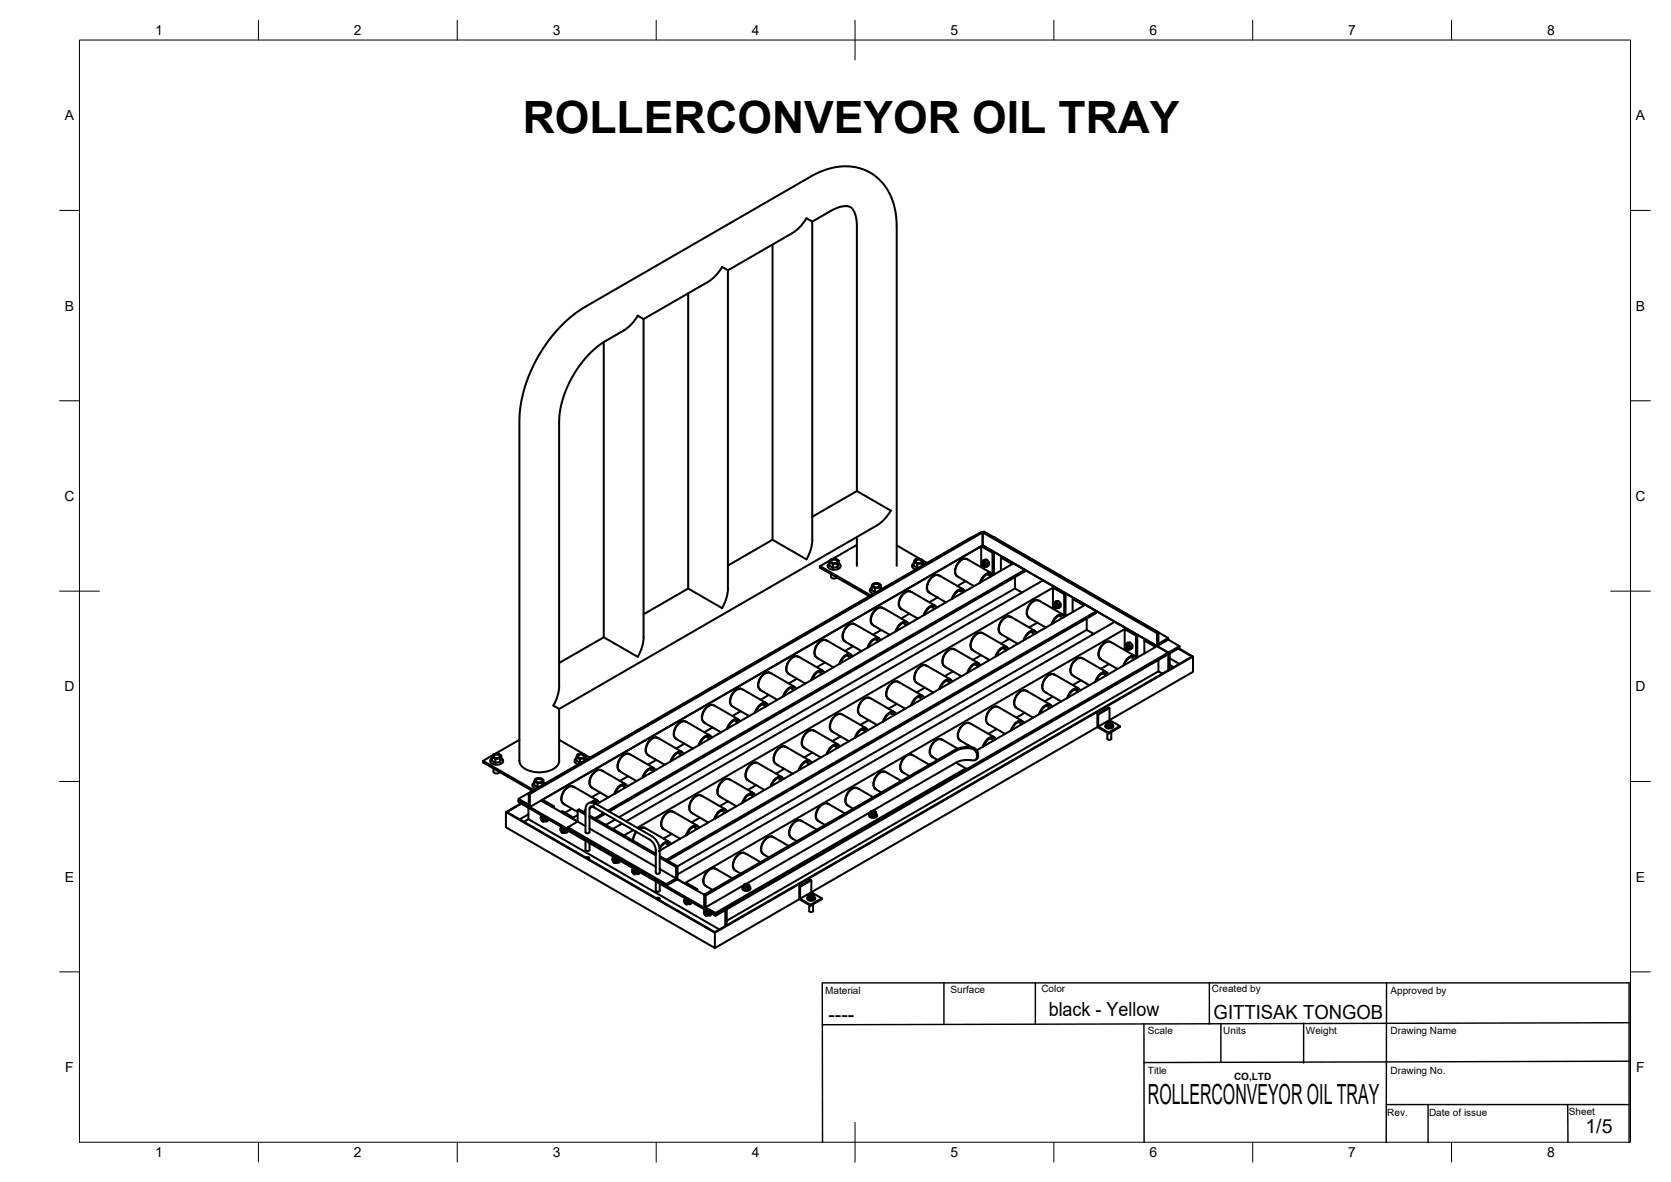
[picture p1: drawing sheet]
<svg xmlns="http://www.w3.org/2000/svg" width="420mm" height="297mm" viewBox="0 0 420 297" stroke-linecap="round" stroke-linejoin="round" font-family="sans-serif">
<defs><g id="words">
<text font-size="11.2" x="131.4" y="33.5">ROLLERCONVEYOR OIL TRAY</text>
<text font-size="7" x="288.6" y="277.5">ROLLERCONVEYOR OIL TRAY</text>
<g font-size="4.9">
<text x="208.3" y="256.6">----</text>
<text x="263.7" y="255.3">black - Yellow</text>
<text x="305.2" y="256.1">GITTISAK TONGOB</text>
<text x="398.7" y="284.6">1/5</text>
</g>
<g font-size="3.5">
<text x="39" y="8.8">1</text>
<text x="89" y="8.8">2</text>
<text x="139" y="8.8">3</text>
<text x="189" y="8.8">4</text>
<text x="239" y="8.8">5</text>
<text x="289" y="8.8">6</text>
<text x="339" y="8.8">7</text>
<text x="389" y="8.8">8</text>
<text x="16.3" y="30.2">A</text>
<text x="411.3" y="30.2">A</text>
<text x="16.3" y="78">B</text>
<text x="411.3" y="78">B</text>
<text x="16.2" y="125.9">C</text>
<text x="411.2" y="125.9">C</text>
<text x="16.2" y="173.7">D</text>
<text x="411.2" y="173.7">D</text>
<text x="16.3" y="221.6">E</text>
<text x="411.3" y="221.6">E</text>
<text x="16.4" y="269.4">F</text>
<text x="411.4" y="269.4">F</text>
<text x="39" y="290.8">1</text>
<text x="89" y="290.8">2</text>
<text x="139" y="290.8">3</text>
<text x="189" y="290.8">4</text>
<text x="239" y="290.8">5</text>
<text x="289" y="290.8">6</text>
<text x="339" y="290.8">7</text>
<text x="389" y="290.8">8</text>
</g>
<g font-size="2.5">
<text x="207.5" y="249.7">Material</text>
<text x="239" y="249.5">Surface</text>
<text x="261.9" y="249.3">Color</text>
<text x="304.7" y="249.3">Created by</text>
<text x="349.6" y="249.8">Approved by</text>
<text x="288.6" y="259.8">Scale</text>
<text x="307.6" y="259.8">Units</text>
<text x="328.4" y="259.8">Weight</text>
<text x="349.6" y="259.8">Drawing Name</text>
<text x="288.6" y="269.8">Title</text>
<text x="349.6" y="269.8">Drawing No.</text>
<text x="310.3" y="271.3">CO,LTD</text>
<text x="348.8" y="280.6">Rev.</text>
<text x="359.3" y="280.4">Date of issue</text>
<text x="394.5" y="280.2">Sheet</text>
</g>
</g></defs>
<!-- layer: Visible -->
<g fill="none" stroke="#000" stroke-width=".51">
<path d="M202.8 54.8l1.4 .9M202.8 54.8l-1.4 1.9-1.6 1.5-16.8 9.7M204.2 55.7v80.6l-.4 2.1-1 2.2-8.6-5M204.2 55.7l5.5-3.1 1.5-.6 1.4-.2 1 .2 .7 .5 .8 1.4 .3 1.6 .1 67.9M173 73.7v74.2M181.6 67.1l1.4 .8M181.6 67.1l-1.4 1.9-1.6 1.5-16.8 9.7M183 67.9v80M194.2 61.5v74.1M151.8 86v74.2l-11.2 6.4M161.8 80.2v80M161.8 80.2l-1.4-.9-.9 1.3-1.6 1.7-6.7 4.1-1.8 1.3-1.8 1.9-2.4 3.1-1.8 3-1.4 3-1 3.4-.4 3.8v66.5l-.3 2.1-1.2 2.8 1.5 .9"/>
<path d="M194.2 135.6l-11.2 6.5M215.5 123.4l8.5 4.9-1.4 1.9-1.6 1.5-80.4 46.5M215.5 134.9v7.3M215.5 136.9l-6.2 3.6M215.5 123.4l-11.3 6.5M225.5 137.1l5.9 3.4M244.3 135.1l-113.9 65.7v.4M246.7 137.3l-110.3 63.7 2.8 1.6v.4M247.1 137.1v-3.3l-113.9 65.7-.3-.1M247.1 137.1l46.7 26.9v4.4M247.1 137.1l-113.9 65.7-2.8-1.6M247.1 133.8l43.8 25.3v3.3l-43.8-25.3z"/>
<path d="M247.1 137.1l2.8 1.6M249.6 138.9l.3-.2v5.7M249.9 135l43.9 25.3v.4l-2.9 1.7M173 147.9l-11.2 6.5M173 147.9l8.6 4.9M183 147.9l-.2 2-1.2 2.9M206.2 142.3v.4l12.4 7.1M206.2 142.3l12.7 7.3M208.6 141.5l-.5 .6 .2 .5 .7 .5 .7 .1 .8-.1 .8-.5v-.6l-.4-.5M208.8 140.8l-2.6 1.5M208.8 140.8l1-.4a.75 .75 0 0 1 .9 .9l-.9 .3a.75 .75 0 0 1-1-.8zM208.9 141.1a1 1 0 0 1 1.7 0"/>
<path d="M208.9 144.3l.1 .6 .3 .4 .6 .1 .6-.3M209 140.9l.4-.3h.7l.5 .4a.97 .97 0 0 1-1.7 0zM209.4 141.8l1.2-.2v.9M210.6 141.6l.3-.7-.1 1.1a.68 .68 0 0 1-.9 .6l-.5 .1-.8-.5v-.9l.8 .5v.9M210.9 140.9l-.7-.4-.7-.1-.6 .2-.3 .7M214.8 156.8l6.2 3.6M219.2 147.6l-.2 .2a.85 .85 0 0 0-.2 .9 .85 .85 0 0 0 .8 .5M219.4 156.9l4.3 2.6M219.4 157h.1M219.4 146.9l1-.4a.75 .75 0 0 1 .9 .9l-.9 .4a.75 .75 0 0 1-1-.9zM219.5 147.2a1 1 0 0 1 1.7 0M219.6 147l.4-.3h.7l.5 .4a.97 .97 0 0 1-1.7 0z"/>
<path d="M220 147.9l1.2-.1v.5M220.5 148.7l-.5 .1-.8-.5v-.9l.8 .5v.9M221.2 147.8l.3-.7-.1 1.1M221.5 147.1l-.8-.5h-.6l-.6 .2-.3 .6M221.5 147.6l.3 .4M221.6 158.3l-2.1 1.2M221.8 152.7h.1M221.8 152.7a2.16 2.16 0 0 0-2.4 1.4 2.16 2.16 0 0 0 0 2.8M225.5 142.2v-85.6l-.3-3.2-.6-2.6-1.2-2.7-1.4-2-1.5-1.6-2.3-1.5-2.8-.9-2.5-.3-2.6 .2-2.4 .6-3.4 1.4-57.9 33.4-3.2 2.3-3.4 3.4-2.6 3.3-2.5 4-1.4 2.8-1.5 4.1-.9 3.4-.5 3.6v86.9a3.4 3.4 0 0 0 3.1 2.7 6.7 6.7 0 0 0 6.5-1.6l.4-1.1v-13M226.4 152.9l4.4 2.6M227 156.5l.9 .6M227.9 156.5l-.6-.1-.9 .6-1 1.6"/>
<path d="M228 156.3l.1 .1M228 156.3a2.66 2.66 0 0 0-2.8 2.4M228.1 156.3l-5.8-3.4a1.7 1.7 0 0 0-2.5 .8l-.6 1a2.09 2.09 0 0 0 .2 2.2M228.5 156.8a1.16 1.16 0 0 0-1.9-.1l-.9 1.1-.4 .8M228.7 154.2l-2.1 1.2M228.9 148.6l6.3 3.7M228.9 148.6a2.95 2.95 0 0 0-2.9 3.1l.4 1.2M228.9 148.6v.1M228.9 148.6a2.16 2.16 0 0 0-2.4 1.4 2.24 2.24 0 0 0-.1 2.9M229.8 141.5l-.2 .2a.84 .84 0 0 0-.2 .9 .84 .84 0 0 0 .9 .5M230 140.8l1-.4a.75 .75 0 0 1 .9 .9l-.9 .3a.75 .75 0 0 1-1-.8zM230.1 141.1a1 1 0 0 1 1.7 0"/>
<path d="M230.2 140.9l.4-.3h.7l.5 .4a.97 .97 0 0 1-1.7 0zM230.6 141.8l1.2-.2v.6M231.1 142.6l-.5 .1-.8-.5v-.9l.8 .5v.9M231.8 141.6l.3-.7-.1 1.2M232 140.9l1.1 .6M232.1 140.9l-.7-.4-.7-.1-.6 .2-.3 .7M232.1 141.5l.4 .3M233.5 148.8l4.3 2.6M233.5 148.8a2.95 2.95 0 0 1 1.3-4 1.59 1.59 0 0 1 1.6 0l5.8 3.3a2.66 2.66 0 0 0-2.9 2.4M233.5 148.8h.1M234.1 152.4l.8 .6M234.9 152.4h-.6l-.9 .5-.9 1.6"/>
<path d="M235.2 152.3a1.8 1.8 0 0 0-2.3 1l-.6 1.3M235.6 152.7a1.16 1.16 0 0 0-2-.1l-.8 1.1-.4 .8M235.7 150.1l-2 1.2M236 144.6h.1M236 144.6a2.16 2.16 0 0 0-2.5 1.4 2.16 2.16 0 0 0 0 2.8M240.6 144.7l4.3 2.6M240.6 144.7h.1M241.2 148.4l.8 .6M242 148.3h-.5l-.8 .4-.6 .7-.6 1M242.2 148.2h.1M242.6 148.6a1.16 1.16 0 0 0-1.9-.1l-.9 1.1-.4 .8M242.8 146.1l-2.1 1.2"/>
<path d="M243 140.5l6.3 3.6M243 140.5a2.95 2.95 0 0 0-2.8 3l.4 1.2M243 140.5h.1M243 140.5a2.16 2.16 0 0 0-2.4 1.4 2.16 2.16 0 0 0 0 2.8M246.7 142.5v-5.2l2.9 1.6v5.4M246.9 159.1l6.3 3.6a1.8 1.8 0 0 0-2.3 1l-.6 1.3M246.9 141.5l.5 .2 .1 .6-.5-.2zM246.9 159a2.95 2.95 0 0 0-2.8 3.1l.4 1.2M246.9 159.1h.1M246.9 159a2.16 2.16 0 0 0-2.4 1.5 2.16 2.16 0 0 0 0 2.8M247 141.8l.2 .1v.3l-.2-.2zM247.3 141.3h.3l.2 .3v.5"/>
<path d="M247.3 141.3l-.4 .2M247.6 140.9l.6 .7M247.8 142.1l-.4 .2M248.1 140.6l-.5 .3-.6 .1M248.2 144.3l.9 .6M248.6 141.3l-.6-.7-1 .4v.4l.1-.4a.89 .89 0 0 1 .8 .5 .89 .89 0 0 1 0 .9l-.4-.1 .6 .1 .5-.3v-.8l-.4 .3v.8M249.1 144.3l-.6-.1-.7 .4-.8 .9-.4 .8M249.3 144.1a1.8 1.8 0 0 0-2.3 1l-.6 1.3M249.7 144.5a1.16 1.16 0 0 0-1.9 0l-.9 1-.4 .9M251.5 159.2l4.4 2.6M251.5 159.2h.1M251.7 140.1l.3-.2 5.7 3.3"/>
<path d="M251.7 143.4v-3.3l2.8 1.7-104.5 60.3M254 155a1.65 1.65 0 0 0-2.1 .8 2.59 2.59 0 0 0-.3 3.4 2.92 2.92 0 0 1 1.2-4 1.59 1.59 0 0 1 1.7 0l5.8 3.4M255.2 147.9l1.8 1M255.2 145v2.9l-99.6 57.5M257.7 143.2l-104.9 60.5M257.7 143.2v.4l-104.5 60.3M258.6 155.1l4.4 2.6M258.6 155.1h.1M259.2 158.8l.9 .6M260.1 158.8l-.8-.1-.6 .4-.7 .7-.4 1M260.3 158.6a1.8 1.8 0 0 0-2.3 1l-.6 1.3M260.7 159a1.16 1.16 0 0 0-2 0l-.8 1-.4 .9"/>
<path d="M260.8 156.5l-2 1.2M261 150.9l6.3 3.6M261 150.9a2.95 2.95 0 0 0-2.8 3.1l.4 1.1M261.1 150.9h.1M261.1 150.9a2.16 2.16 0 0 0-2.5 1.4 2.16 2.16 0 0 0 0 2.8M264.8 153v-5.3l2.8 1.6v5.4M264.8 147.7l-104.6 60.3M264.9 151.9l.5 .2 .1 .6-.4-.1zM265 152.2l.2 .1v.3l-.2-.2zM265.3 151.7h.4l.2 .3-.1 .5M265.3 151.7l-.3 .2M265.5 152.7l.7 .1 .5-.3v-.7l-.5 .2v.8"/>
<path d="M265.6 151.3l.6 .7M265.8 152.5l-.3 .2M266.1 151.1l-.5 .2-.5 .1M266.3 154.7l.8 .6M266.7 151.8l-.6-.8-1 .4-.1 .5 .2-.5a.89 .89 0 0 1 .8 .5 .89 .89 0 0 1 0 .9l-.5-.1M267.1 154.7l-.5-.1-.8 .4-.6 .7-.6 1M267.3 154.5a2.66 2.66 0 0 0-2.9 2.4M267.6 149.3l.3-.2v5.7M267.7 154.9a1.16 1.16 0 0 0-1.9 0l-.9 1-.4 .9M267.9 149.1l-5.6-3.3-104.9 60.6M269.7 150.5l.4-.2 5.6 3.3M269.7 153.8v-3.3l2.8 1.7-106.6 61.5"/>
<path d="M273.2 155.4v2.9M275 159.3l-1.8-1-103.2 59.6M282.8 158.1l-110.3 63.7 2.8 1.6v.4M285.6 159.7l.4-.2v5.7M286 159.5l-5.7-3.2-110 63.4M291.3 158.9l-.4 .2M161.8 160.1l-.3 2.1-1.1 2.9-8.6-4.9M179.4 177.2a2.16 2.16 0 0 0-2.4 1.4 2.16 2.16 0 0 0-.1 2.9M184 177.4l4.4 2.5M184 177.4h.1M186.2 178.7l-2 1.2M186.4 173.1a2.95 2.95 0 0 0-2.8 3.1l.4 1.1"/>
<path d="M186.4 173.1l6.3 3.6M186.5 173.1v.1M186.5 173.1a2.16 2.16 0 0 0-2.5 1.5 2.16 2.16 0 0 0 0 2.8M191.1 173.3l4.3 2.6M191.1 173.3h.1M191.7 177l.8 .6M192.5 176.9h-.6l-.6 .3-.7 .6-.5 1.2M192.8 176.8a1.8 1.8 0 0 0-2.3 1l-.7 1.3M193.1 177.2a1.16 1.16 0 0 0-1.9-.1l-.9 1.1-.3 .8M193.3 174.7l-2.1 1.1M193.5 169.1h.1M193.5 169.1a2.16 2.16 0 0 0-2.4 1.4 2.16 2.16 0 0 0 0 2.8"/>
<path d="M198.1 169.2l4.4 2.6M198.2 169.2h.1M198.7 172.9l.9 .6M199.6 172.9l-.7-.1-.7 .4-.7 .8-.4 .9M199.8 172.7l-5.8-3.4a1.68 1.68 0 0 0-2.5 .7l-.6 1.1a2.09 2.09 0 0 0 .2 2.2M199.8 172.7a1.8 1.8 0 0 0-2.3 1l-.6 1.3M200.2 173.1a1.16 1.16 0 0 0-1.9 0l-.9 1-.4 .9M200.4 170.6l-2.1 1.2M200.6 165a2.95 2.95 0 0 0-2.9 3l.4 1.2M200.6 165l6.3 3.6a1.8 1.8 0 0 0-2.3 1l-.6 1.3M200.6 165h.1M200.6 165a2.16 2.16 0 0 0-2.4 1.4 2.16 2.16 0 0 0 0 2.8"/>
<path d="M205.2 165.1l4.4 2.6M205.2 165.1h.1M205.8 168.8l.9 .6M206.7 168.8l-.7-.1-.7 .4-.7 .8-.4 .9M207.3 169a1.16 1.16 0 0 0-2 0l-.8 1-.4 .9M207.5 166.5l-2.1 1.2M207.7 160.9h.1M207.7 160.9a2.16 2.16 0 0 0-2.4 1.4 2.16 2.16 0 0 0-.1 2.8M211.6 179.5h.1M211.6 179.5a2.16 2.16 0 0 0-2.5 1.4 2.16 2.16 0 0 0 0 2.8M212.3 161a2.95 2.95 0 0 1 1.2-4l.9-.3 .4 .1a2.16 2.16 0 0 0-2.5 1.4 2.16 2.16 0 0 0 0 2.8l4.3 2.6M212.9 164.7l.8 .6"/>
<path d="M213.7 164.7l-.7-.1-.7 .5-.6 .7-.4 .9M213.9 164.5l-5.7-3.4a1.65 1.65 0 0 0-2.5 .7l-.6 1.1a2.09 2.09 0 0 0 .1 2.2M214 164.5a1.8 1.8 0 0 0-2.3 1l-.7 1.3M214.3 164.9a1.16 1.16 0 0 0-1.9 0l-.9 1-.3 .9M214.5 162.4l-2.1 1.2M216.2 179.6l4.3 2.6M216.2 179.6h.1M218.6 175.4a2.95 2.95 0 0 0-2.8 3l.4 1.2M218.6 175.4l6.3 3.6M218.6 175.4h.1M218.6 175.4a2.16 2.16 0 0 0-2.4 1.4 2.16 2.16 0 0 0 0 2.8M220 160.6l.8 .6"/>
<path d="M220.8 160.6h-.8l-.6 .4-.6 .7-.5 1M221 160.4a2.66 2.66 0 0 0-2.9 2.4M221.4 160.9a1.16 1.16 0 0 0-1.9-.1l-.9 1-.4 .9M223.2 175.5l4.4 2.6M223.3 175.5v.1M223.8 179.2l.9 .6M224.7 179.2l-.6-.1-.8 .5-.6 .7-.5 .9M224.9 179a1.8 1.8 0 0 0-2.3 1l-.6 1.3M225.3 179.4a1.16 1.16 0 0 0-1.9 0l-.9 1-.4 .9M225.5 176.9l-2.1 1.2M225.7 171.3h.1M225.7 171.3a2.16 2.16 0 0 0-2.4 1.4 2.16 2.16 0 0 0 0 2.8 2.94 2.94 0 0 1 1.2-4 1.63 1.63 0 0 1 1.7 0l5.8 3.4"/>
<path d="M230.3 171.4l4.4 2.6M230.3 171.5h.1M230.9 175.1l.9 .6M231.8 175.1h-.7l-.6 .3-.7 .8-.5 .9M232 174.9a1.8 1.8 0 0 0-2.3 1.1l-.6 1.3M232.4 175.4a1.16 1.16 0 0 0-1.9-.1l-.9 1-.4 .9M232.6 172.8l-2.1 1.2M232.7 167.2l6.4 3.6a1.8 1.8 0 0 0-2.3 1.1l-.6 1.3M232.8 167.2a2.95 2.95 0 0 0-2.9 3.1l.4 1.1M232.8 167.2h.1M232.8 167.2a2.16 2.16 0 0 0-2.4 1.4 2.16 2.16 0 0 0 0 2.8M237.4 167.4l4.3 2.6"/>
<path d="M237.4 167.4h.1M238 171l.8 .6M238.8 171l-.6-.1-.7 .4-.7 .8-.4 .9M239.5 171.3a1.16 1.16 0 0 0-2-.1l-.9 1.1-.3 .8M239.6 168.7l-2 1.2M239.9 163.2a1.65 1.65 0 0 0-2.1 .8 2.59 2.59 0 0 0-.4 3.4 2.94 2.94 0 0 1 1.3-4.1 1.63 1.63 0 0 1 1.6 .1l5.8 3.4M244.5 163.3l4.3 2.6M244.5 163.3h.1M245.1 166.9l.8 .6M245.9 166.9h-.6l-.7 .4-.7 .7-.5 1M246.1 166.7v.1M246.1 166.7a2.66 2.66 0 0 0-2.9 2.4"/>
<path d="M246.5 167.2a1.16 1.16 0 0 0-1.9-.1l-.9 1.1-.4 .8M246.7 164.6l-2.1 1.2M250.8 177.6l6.3 3.7a1.8 1.8 0 0 0-2.3 1l-.6 1.3M250.8 177.6a2.95 2.95 0 0 0-2.8 3.1l.4 1.1M250.8 177.6h.1M250.8 177.6a2.16 2.16 0 0 0-2.4 1.4 2.16 2.16 0 0 0 0 2.9M252.1 162.9l.9 .6M253 162.8h-.6l-.8 .4-.6 .7-.5 1M253.6 163.1a1.16 1.16 0 0 0-1.9-.1l-.9 1.1-.4 .8M253.8 160.6l-2.1 1.2M257.7 179.1l-2.1 1.2M257.9 173.6h.1"/>
<path d="M257.9 173.5a2.16 2.16 0 0 0-2.4 1.5 2.2 2.2 0 0 0 0 2.8M262.5 173.7l4.3 2.6M262.5 173.7h.1M263.1 177.4l.8 .6M263.9 177.3h-.6l-.7 .3-.7 .9-.4 .9M264.2 177.2l-5.8-3.4a1.65 1.65 0 0 0-2.5 .7 2.43 2.43 0 0 0-.3 3.5l4.2 2.3M264.2 177.2a1.8 1.8 0 0 0-2.3 1l-.6 1.3M264.6 177.6a1.16 1.16 0 0 0-2-.1l-.8 1.1-.4 .8M264.7 175.1l-2 1.1M264.9 169.4l6.4 3.7a1.8 1.8 0 0 0-2.4 1l-.6 1.3M264.9 169.4a2.95 2.95 0 0 0-2.8 3.1l.4 1.2M265 169.5h.1"/>
<path d="M265 169.5a2.16 2.16 0 0 0-2.5 1.4 2.16 2.16 0 0 0 0 2.8M270.2 173.3l.8 .6M271 173.3l-.6-.1-.7 .4-.7 .7-.5 1M271.6 173.5a1.16 1.16 0 0 0-1.9 0l-.9 1-.4 .9M271.8 171l-2.1 1.2M272 165.4h.1M272 165.4a2.16 2.16 0 0 0-2.4 1.4 2.2 2.2 0 0 0 0 2.8M275.9 179.4v3.3l2.9 1.6 2.8-1.6v-.2l-2.8 1.6-2.7-1.5M275.9 179.4l2.9-1.6 .2 .1-2.9 1.7zM276.1 179.6v3l2.9-1.6 2.6 1.5M276.6 165.5l4.4 2.6M276.6 165.6h.1"/>
<path d="M277.2 169.2l.9 .6M278.1 169.2l-.6-.1-.8 .4-.6 .8-.5 .9M278.3 169l-5.8-3.4a1.7 1.7 0 0 0-2.5 .7 2.37 2.37 0 0 0-.2 3.5l4.1 2.4M278.3 169a1.8 1.8 0 0 0-2.3 1l-.6 1.4M278.7 169.4a1.16 1.16 0 0 0-1.9 0l-.9 1-.4 .9M278.9 166.9l-2.1 1.2M279.1 161.3l6.3 3.6a1.8 1.8 0 0 0-2.3 1.1l-.6 1.3M279.1 161.3a2.95 2.95 0 0 0-2.9 3.1l.4 1.1M279.1 161.3h.1M279.1 161.3a2.16 2.16 0 0 0-2.4 1.4 2.16 2.16 0 0 0 0 2.8M282.8 163.4v-5.3l2.8 1.6v5.4M282.9 162.3l.5 .2 .1 .6-.4-.1z"/>
<path d="M283 162.6l.3 .1v.3l-.3-.2zM283.3 162.1l.4 .1 .2 .3-.1 .5M283.4 162.1l-.4 .2M283.5 163.1l.5 .1 .7-.3v-.7l-.5 .2v.8M283.7 161.7l.5 .7M283.9 162.9l-.4 .3M284.1 161.4l-1 .4M284.3 165.1l.9 .6M284.7 162.2l-.6-.8-1 .4v.5l.1-.5a.89 .89 0 0 1 .8 .5 .89 .89 0 0 1 0 .9l-.4-.1M285.2 165.1l-.7-.1-.7 .5-.6 .6-.5 1M285.8 165.3a1.16 1.16 0 0 0-2 0l-.8 1-.4 .9M287.7 161l.4-.3 5.7 3.3"/>
<path d="M287.7 164.2v-3.2l2.9 1.6-45 25.9M291.3 165.8v2.9M292.3 169.3l-1-.6-108.6 62.7M293.8 160.3l-2.5 1.5v-2.9l-43.9-25.3-.3 .2-.3-.1-113.9 65.7v2.8l-2.5-1.4M293.8 160.7l2.8 1.7-2.8 1.6M294.1 167.1l1 .5M294.1 165.4l2.4 1.4M296.2 163l3.5 2-120 69.2-52.2-30.1 3.6-2.1M296.4 162.9l3.6 2.1-120.3 69.4-52.5-30.3 3.8-2.2M296.6 162.4v.4l-2.5 1.4v4M300 165v3.8l-21 12.2v-3.1M121.5 191.2v.4l12.4 7.2"/>
<path d="M121.5 191.2l12.7 7.4M123.7 190.5l-.4 .5v.4l.4 .5 1 .3 1-.1 .7-.5 .1-.6-.5-.5M123.9 189.8l-2.4 1.4M123.9 189.8l1-.4a.75 .75 0 0 1 .9 .8l-.9 .4a.75 .75 0 0 1-1-.8zM124.1 190a1 1 0 0 1 1.6 0M124.1 193.1v.8a.96 .96 0 0 0 1.6 .1M124.1 189.8l.5-.2h.6l.5 .4a.97 .97 0 0 1-1.6 0zM124.6 190.8l1.1-.2v.9M125.7 190.6l.3-.7v1.1a.72 .72 0 0 1-1.1 .6l-.3 .1-.9-.5v-.9l.9 .5v.9M126 189.9l-.6-.4-.7-.1-.7 .2-.3 .7M130.6 185.9l-6.2 3.6M133.2 199.5v3.3"/>
<path d="M134.3 196.6l-.2 .2a.84 .84 0 0 0-.1 .9 .84 .84 0 0 0 .8 .5M134.5 195.9l1-.4a.75 .75 0 0 1 .9 .9l-.9 .4a.75 .75 0 0 1-1-.9zM134.7 196.2a1 1 0 0 1 1.6 0M134.7 196l.5-.3h.6l.5 .4a.97 .97 0 0 1-1.6 0zM135.2 196.9l1.1-.2v.6M135.7 197.7a1.05 1.05 0 0 1-1.2-.3l-.2-.1v-.9l.9 .5v.9M136.3 196.7l.4-.6-.2 1.1M136.7 196.1l-.8-.5h-.7l-.6 .1-.3 .7M136.7 196.6l.3 .3M140.6 185.9l7.7 4.5M144 197.6l6.3 3.7-.7-.2-1 .5M144 197.6a2.95 2.95 0 0 0-2.8 3.1l.4 1.1"/>
<path d="M144 197.6l.1 .1M144 197.6a2.16 2.16 0 0 0-2.4 1.4 2.16 2.16 0 0 0 0 2.9M144.9 190.5l-.2 .2a.84 .84 0 0 0-.1 .9 .84 .84 0 0 0 .8 .5M145.2 189.8l.9-.4a.75 .75 0 0 1 1 .8l-1 .4a.75 .75 0 0 1-.9-.8zM145.3 190a1 1 0 0 1 1.6 0M145.3 189.8l.5-.2h.6l.5 .4a.97 .97 0 0 1-1.6 0zM145.8 190.8l1.2-.2v.6M146.3 191.6l-.5 .1-.9-.5v-.9l.9 .5v.9M147 190.6l.3-.7-.2 1.2M147.3 189.9l-.8-.5h-.7l-.6 .2-.3 .7M147.3 190.5l.3 .3M148.6 197.8l4.4 2.6"/>
<path d="M148.6 197.7a2.95 2.95 0 0 1 1.3-3.9 1.63 1.63 0 0 1 1.7 0l5.8 3.4a1.8 1.8 0 0 0-2.3 1l-.6 1.3M148.7 197.8h.1M150.9 199.1l-2.1 1.2M151.1 193.6h.1M151.1 193.5a2.16 2.16 0 0 0-2.4 1.5 2.16 2.16 0 0 0 0 2.8M155.7 193.7h.1M156.3 197.4l.9 .6M157.2 197.3h-.7l-.7 .4-.6 .7-.5 1M157.8 197.6a1.16 1.16 0 0 0-2-.1l-.8 1.1-.4 .8M157.9 195.1l-2 1.1M158.1 189.5l6.4 3.6a1.8 1.8 0 0 0-2.3 1l-.7 1.3M158.1 189.5a2.95 2.95 0 0 0-2.8 3 1.61 1.61 0 0 0 .8 1.5l4 2.3"/>
<path d="M158.2 189.5h.1M158.2 189.5a2.16 2.16 0 0 0-2.5 1.4 2.16 2.16 0 0 0 0 2.8M162.8 189.6l4.4 2.6M162.8 189.6h.1M163.4 193.3l.8 .6M164.2 193.3l-.6-.1-.8 .4-.5 .7-.5 1M164.8 193.5a1.16 1.16 0 0 0-1.9 0l-.9 1-.3 .9M165 191l-2.1 1.2M165.2 185.4h.1M165.3 185.4a2.16 2.16 0 0 0-2.5 1.4 2.16 2.16 0 0 0 0 2.8 2.92 2.92 0 0 1 1.2-4 1.59 1.59 0 0 1 1.7 0l5.8 3.4M169.8 185.5l4.4 2.6M169.9 185.6h.1"/>
<path d="M170.5 189.2l.8 .6M171.3 189.2l-.7-.1-.7 .5-.6 .6-.5 1M171.4 189h.1M171.5 189a2.66 2.66 0 0 0-2.9 2.4M171.9 189.4a1.16 1.16 0 0 0-1.9 0l-.9 1-.4 .9M172.1 186.9l-2.1 1.2M172.3 181.3l6.3 3.6a1.8 1.8 0 0 0-2.3 1.1l-.6 1.3M172.3 181.3a2.95 2.95 0 0 0-2.8 3.1l.4 1.1M172.3 181.3h.1M172.3 181.3a2.16 2.16 0 0 0-2.4 1.4 2.16 2.16 0 0 0 0 2.8M176.2 199.9l6.3 3.6M176.2 199.9a2.95 2.95 0 0 0-2.8 3l.3 1.2"/>
<path d="M176.2 199.9h.1M176.2 199.9a2.16 2.16 0 0 0-2.4 1.4 2.16 2.16 0 0 0 0 2.8M176.9 181.4l4.4 2.6M176.9 181.5h.1M177.5 185.1l.9 .6M178.4 185.1l-.7-.1-.7 .4-.6 .7-.5 1M179 185.4a1.16 1.16 0 0 0-2-.1l-.8 1-.4 .9M179.2 182.8l-2.1 1.2M183.3 195.8h.1M183.3 195.8a2.16 2.16 0 0 0-2.5 1.4 2.16 2.16 0 0 0 0 2.8M184.6 181l.8 .6M185.5 181h-.7l-.7 .4-.6 .6-.5 1.1"/>
<path d="M185.6 180.8l.1 .1M185.6 180.8a2.66 2.66 0 0 0-2.8 2.4M185.7 180.8l-5.8-3.4a1.65 1.65 0 0 0-2.5 .8l-.6 1a2.09 2.09 0 0 0 .1 2.2M186.1 181.3a1.16 1.16 0 0 0-2-.1l-.8 1-.4 .9M187.9 195.9l4.4 2.6M187.9 196h.1M188.5 199.6l.8 .6M189.3 199.6l-.6-.1-.7 .4-.6 .7-.5 1M189.5 199.4l-5.8-3.4a1.7 1.7 0 0 0-2.4 .8l-.6 1a2.09 2.09 0 0 0 .1 2.2M189.6 199.4a1.8 1.8 0 0 0-2.3 1.1l-.7 1.3M189.9 199.9a1.16 1.16 0 0 0-1.9-.1l-.9 1-.3 .9M190.1 197.3l-2.1 1.2"/>
<path d="M190.3 191.7l6.3 3.6M190.3 191.7a2.95 2.95 0 0 0-2.8 3.1l.4 1.1M190.4 191.7h.1M190.4 191.7a2.16 2.16 0 0 0-2.5 1.4 2.16 2.16 0 0 0 0 2.8M195 191.9h.1M195.6 195.5l.8 .6M196.4 195.5h-.7l-.7 .4-.7 .9-.4 .8M196.6 195.4a1.8 1.8 0 0 0-2.3 1l-.6 1.3M197 195.8a1.16 1.16 0 0 0-1.9-.1l-.9 1-.4 .9M197.2 193.2l-2.1 1.2M197.4 187.6h.1M197.4 187.6a2.16 2.16 0 0 0-2.4 1.4 2.16 2.16 0 0 0 0 2.9"/>
<path d="M202 187.8l4.4 2.6M202 187.8h.1M202.6 191.5l.9 .5M203.5 191.4h-.7l-.8 .4-.6 .8-.4 .9M203.7 191.2l-5.8-3.4a1.7 1.7 0 0 0-2.5 .8 2.37 2.37 0 0 0-.2 3.4l4.1 2.4M203.7 191.3a1.8 1.8 0 0 0-2.3 1l-.6 1.3M204.1 191.7a1.16 1.16 0 0 0-1.9-.1l-.9 1.1-.4 .8M204.3 189.1l-2.1 1.2M204.4 183.5l6.4 3.7M204.5 183.5a2.95 2.95 0 0 0-2.9 3.1l.4 1.2M204.5 183.5v.1M204.5 183.6a2.16 2.16 0 0 0-2.4 1.4 2.16 2.16 0 0 0 0 2.8"/>
<path d="M209.1 183.7h.1M209.7 187.4l.8 .6M210.6 187.3h-.7l-.7 .4-.5 .5-.6 1.2M210.8 187.2a1.78 1.78 0 0 0-2.3 1l-.6 1.3M211.2 187.6a1.16 1.16 0 0 0-2-.1l-.8 1.1-.4 .8M211.3 185l-2 1.3M215.4 198l4.1 2.3M215.4 198a2.95 2.95 0 0 0-2.8 3.1l.4 1.2M215.5 198v.1M215.5 198a2.16 2.16 0 0 0-2.5 1.4 2.24 2.24 0 0 0 0 2.9M216.8 183.3l.8 .6M217.6 183.2h-.6l-.6 .3-.8 .8-.4 1"/>
<path d="M217.8 183.1h.1M217.8 183a2.66 2.66 0 0 0-2.9 2.4M217.8 183.1l-5.8-3.4a1.65 1.65 0 0 0-2.4 .7 2.37 2.37 0 0 0-.3 3.5l4.2 2.4M218.2 183.5a1.16 1.16 0 0 0-1.9-.1l-.9 1.1-.3 .9M218.4 181l-2.1 1.2M220 198.2l1.6 .9M220.1 198.2h.1M220.9 194.4a1.5 1.5 0 0 1 1.6-.5 2.96 2.96 0 0 0-2.8 3.1l.4 1.2a2.76 2.76 0 0 1 .8-3.8zM222.5 194l4.1 2.2M222.5 194h.1M226.8 193.9l1.9 1.2M226.8 193.9a2.95 2.95 0 0 1 1.2-4l.9-.3 .4 .1a2.16 2.16 0 0 0-2.5 1.4 2.16 2.16 0 0 0 0 2.8"/>
<path d="M226.8 193.9h.1M229.2 189.7l4.5 2.5M229.2 189.7h.1M234.2 190l1.5 1M234.2 190l.1 .1M236.6 185.8a2.95 2.95 0 0 0-2.8 3.1l.4 1.1M236.6 185.8l4.2 2.3M236.7 185.8h.1M236.7 185.8a2.16 2.16 0 0 0-2.5 1.4 2.16 2.16 0 0 0 0 2.8M240.4 191.7l-21.1 12.1M240.4 191.7l2.4 1.4v.3l-62.9 36.4-2.8-1.7v-3.3M242.8 193.1l-62.9 36.3-2.5-1.4"/>
<path d="M243.5 187.3l-.8 .5M243.7 181.7a2.95 2.95 0 0 0-2.8 3.1 1.59 1.59 0 0 0 .8 1.5l2.8 1.6M243.7 181.7l6.3 3.6M243.7 181.7h.1M243.7 181.7a2.16 2.16 0 0 0-2.4 1.4 2.16 2.16 0 0 0 0 2.9M244.3 188.1l.8 .4 .3 .5 .2 1.2-.3 .8-1 .1M244.3 188.1h-2.4l-1.5 .6-63 36.4-.3-.3 62.9-36.3a5.5 5.5 0 0 1 5.1-.4l.6 .5 .2 .7v1.1l-.6 .5M244.3 191.1h-2.4l-1.5 .6M245.6 188.5h.1M248.3 181.8l4.4 2.6M248.4 181.9h.1M249 185.5l.8 .6"/>
<path d="M249.8 185.5l-.7-.1-.6 .4-.7 .8-.5 .9M250 185.3a1.8 1.8 0 0 0-2.3 1.1l-.6 1.3M250.4 185.8a1.16 1.16 0 0 0-1.9-.1l-.9 1-.4 .9M250.6 183.2l-2.1 1.2M256 181.4l.9 .6M256.9 181.4h-.7l-.6 .3-.7 .8-.5 1M257.5 181.7a1.16 1.16 0 0 0-1.9-.1l-.9 1.1-.4 .8M275.9 182.7l-71.9 41.5v-3M278.2 182l-.1 .1a.66 .66 0 0 0 0 .8 .66 .66 0 0 0 .8 .2l.9-.3a.46 .46 0 0 0 .2-.4 .46 .46 0 0 0-.3-.4M278.3 181.6a.71 .71 0 0 1 1.2 .2 .71 .71 0 0 1-1.2-.2zM278.4 181.7l.5-.3 .5 .3M278.4 185.6l.5 .3 .5-.3"/>
<path d="M278.4 184.2v1.5M278.6 181.5l.5-.1 .3 .4-.6 .2-.4-.2zM278.7 182.2l.8-.1v.6M278.8 184.1v.2M279.4 184v1.7M279.5 182.1l.2-.4-.1 .6a.77 .77 0 0 1-1.2 .3l-.2-.1v-.6l.5 .3v.6M279.7 181.7l-.8-.3a.58 .58 0 0 0-.7 .5M127.2 204.1v3.8l52.5 30.3v-3.8M130.4 201.2v.4l49.5 28.6 2.5-1.5v4M130.4 201.2l49.5 28.6 2.8-1.7v4.4M132.9 204.6l-2.2 1.3M132.9 205.9l-1.2 .6"/>
<path d="M132.9 203v2.9l48 27.7M136 205.3l.1 .8 .4 .3h.4M136 205.3h.2a.71 .71 0 0 1 .5 1.1 .84 .84 0 0 1-.7-1.1zM136.1 201.2l9.1 5.3M136.1 205.4l.5 .2 .1 .6-.5-.1zM136.2 205.4v.6l.5 .3M136.3 205v.1M136.4 205l-.4 .3 .5-.1M136.6 205.2v.2l.3 .4M137.3 205.6l-.4 .2v.6l.5-.3v-.5M137.8 205.9l-.2 .5-.5-.1M139.2 202.6l-.3 .2"/>
<path d="M141 208.1l.1 .8a.59 .59 0 0 0 .8 .4M141 208.2l.2-.1a.71 .71 0 0 1 .4 1.2 .84 .84 0 0 1-.6-1.1zM141.1 208.3l.5 .1 .1 .7-.5-.1zM141.1 208.2l.1 .6 .5 .3M141.3 207.9l-.3 .2h.4M141.5 208l-.1 .1 .5 .5M141.6 201.9l3.6 2.2M141.6 201.9h.1M142.3 208.4l-.4 .2v.7l.5-.3v-.5M142.8 208.7l-.2 .5h-.6M142.8 207.9v.4l24.7 14.3 2.8-1.6v-3.3l-4.4-2.6M143.8 203.2l-1.7 1"/>
<path d="M145.2 203.6l.4-.2 1.6 1M145.2 204.8l-1 .7-2.8-1.7-.4 .2 4.2 2.5M145.2 206.5l-2.4 1.4 24.7 14.3v.4M145.2 206.5l2 1.1M145.2 203.6v2.9M145.2 203.6l2 1.2M147.2 211.3v2.3l.3 .3h.5l.2-.3v-1.7M147.2 203.7l-.5 .3M147.3 215.5l.7-.1 .2 .2-.2 .3M147.7 202l1-.4 1 .3 14.7 8.6 1 1.3 .5 1.6-.1 6.1-.4 .1-.5-.3v-6l-.4-1-.6-.9-15.1-8.7h-.4l-.2 .5v5.9l-.2 .3-.7-.1-.1-6zM147.8 215.8l.3 .1M148.2 208.2l16.7 9.6"/>
<path d="M148.2 204.9l16.7 9.7M148.2 205.3l16.7 9.7M148.7 201.7a1.21 1.21 0 0 1 2 0M148.9 202.7l-.6 .4M149.2 201.5l.9 .5M149.8 202l-.6 .3 .1 .5M150.1 201.4a1.09 1.09 0 0 0-1.2 .3M151.8 204.3l-2.3 1.4M152.2 204.5l-2.4 1.4M154.1 215.7l.1 .8 .3 .4 .5-.1M154.1 215.8l.1-.1a.71 .71 0 0 1 .5 1.1 .84 .84 0 0 1-.6-1zM154.1 215.9l.6 .1 .1 .7-.5-.2z"/>
<path d="M154.2 215.8v.6l.5 .3M154.4 215.5l-.3 .2 .4-.1M154.6 215.5v.3l.4 .4M154.6 206l-2.3 1.3M155.3 216l-.3 .2v.6l.5-.3-.1-.5M155.9 216.3l-.2 .5-.6-.1M156.4 207l-2.3 1.3M159 218.5l.1 .9 .4 .3h.4M159 218.6l.2-.1a.71 .71 0 0 1 .4 1.2 .84 .84 0 0 1-.6-1.1zM159.1 218.7l.5 .2 .1 .6-.5-.1zM159.2 218.7v.5l.5 .4M159.2 208.6l-2.3 1.3"/>
<path d="M159.3 218.3l-.3 .2h.4M159.6 218.4l-.1 .1 .4 .5M159.9 209l-.6 1.3-.2 .9M160 209l-.7 1.4-.1 .8M160.3 218.8l-.4 .2v.7l.5-.3v-.5M160.8 208.3a1.46 1.46 0 0 1 1.7 0l5.9 3.4a1.65 1.65 0 0 0-2.2 .8l-.4 .5M160.8 219.1l-.2 .5h-.6M162.1 208.1v-.1a1.32 1.32 0 0 0-1.4 .3M164.9 214.3l-.2 .1M164.9 213.6h.1M165.9 218.4l4.1 2.4M165.9 215.5l4.1 2.4"/>
<path d="M166.7 208.2l4.3 2.6M166.7 208.2a2.95 2.95 0 0 1 1.2-4 1.63 1.63 0 0 1 1.7 0l5.7 3.3a2.66 2.66 0 0 0-2.8 2.4M166.7 208.2h.1M167.3 211.9l.8 .6M167.5 216.1l108.2-62.5v.4l-107.8 62.3M168.1 211.8l-.4-.1-.7 .3-1.1 1.3M168.7 212.1a1.19 1.19 0 0 0-1.9 0l-.9 1.1M168.9 209.6l-2.1 1.1M169.1 204h.1M169.1 204a2.16 2.16 0 0 0-2.4 1.4 2.16 2.16 0 0 0 0 2.8M170 217.9v2.9M173.7 204.1l4.4 2.6"/>
<path d="M173.8 204.1h.1M174.3 207.8l.9 .6M175.2 207.8l-.6-.1-.7 .4-.6 .6-.6 1.1M175.3 207.5l.1 .1M175.8 208a1.16 1.16 0 0 0-1.9 0l-.9 1-.4 .9M176 205.5l-2.1 1.2M179.7 218.2l4.5 2.6M179.7 218.2a2.95 2.95 0 0 0-2.8 3.1l.4 1.1M179.7 218.3l.1-.1a2.16 2.16 0 0 0-2.5 1.5 2.16 2.16 0 0 0 0 2.8M180.8 200l4.4 2.6M180.8 200v.1M181.4 203.7l.9 .6"/>
<path d="M182.3 203.7l-.6-.1-.8 .4-.6 .7-.5 1M182.5 203.5a1.76 1.76 0 0 0-2.3 1l-.6 1.3M182.9 203.9a1.16 1.16 0 0 0-2 0l-.8 1-.4 .9M183 201.4l-2 1.2M184.7 218.6h.1M187.2 214.4h.1M187.2 214.4a2.16 2.16 0 0 0-2.5 1.4 2.16 2.16 0 0 0 0 2.8M191.2 216.7l-3.6-2.1a1.65 1.65 0 0 0-2.4 .7 2.43 2.43 0 0 0-.3 3.5l1.3 .7M191.8 214.5v.1M194.2 210.3l4.1 2.3M194.2 210.3a2.95 2.95 0 0 0-2.8 3.1 1.48 1.48 0 0 0 .8 1.4l1.1 .7M194.2 210.3h.1"/>
<path d="M194.3 210.3a2.16 2.16 0 0 0-2.5 1.4 2.16 2.16 0 0 0 0 2.8M198.9 210.4v.1M201.3 206.2a1.65 1.65 0 0 0-2.1 .9 2.59 2.59 0 0 0-.3 3.3M205.4 208.5l-3.6-2.1a1.65 1.65 0 0 0-2.5 .8 2.4 2.4 0 0 0-.2 3.4l1.3 .8M208 201.9a2.95 2.95 0 0 0-2.8 3.1 1.59 1.59 0 0 0 .8 1.5l1.5 .8M208 201.9l4.4 2.5M208 201.9h.1M208 201.9a2.16 2.16 0 0 0-2.4 1.4 2.16 2.16 0 0 0 0 2.9M213 202.3l1.5 .9M218.8 204.5h-.1a.66 .66 0 0 0 0 .9 .66 .66 0 0 0 .8 .1l.8-.2a.48 .48 0 0 0 .3-.4 .48 .48 0 0 0-.3-.4M218.9 204.1a.71 .71 0 0 1 1.3 .1 .71 .71 0 0 1-1.3-.1zM218.9 204.1l-31.3 18.1"/>
<path d="M219 204.2l.5-.3 .5 .3M219.2 203.9h.5l.3 .3-.6 .2-.4-.2zM219.3 204.6l.7-.1v.6M219.9 207l-.1 .1M220 204.5l.3-.4-.1 .6a.78 .78 0 0 1-1.2 .3l-.2-.1v-.6l.5 .3v.6M220.3 204.1l-.5-.3h-.4l-.4 .1-.2 .4M164.9 221.5v2.3l.2 .3h.5l.3-.3v-1.7M165 225.7l.7-.1 .2 .2-.2 .3M165.5 226l.3 .1M170 220.8l-2.5 1.4M170.3 221l6.8 3.8M172.1 226.1l.1 .8 .3 .3h.5"/>
<path d="M172.1 226.2l.2-.1a.71 .71 0 0 1 .4 1.2 .84 .84 0 0 1-.6-1.1zM172.2 226.3l.5 .1 .1 .7-.5-.2zM172.3 226.2v.6l.5 .3M172.4 225.8v.1M172.4 225.9l-.3 .2 .5-.1M172.7 226l-.1 .1 .4 .5M173.4 226.4l-.4 .2v.6l.5-.3v-.5M173.9 226.7l-.3 .5-.5-.1M175.3 223.4l-.4 .2M177 228.9l.2 .9 .3 .3h.4M177.1 229l.1-.1a.71 .71 0 0 1 .5 1.2 .84 .84 0 0 1-.6-1.1zM177.1 229.1l.5 .2 .2 .6-.5-.1z"/>
<path d="M177.2 229.1v.6l.5 .3M177.3 222.5l1.9 1.1M177.3 222.5h.1M177.4 228.7l-.1 .1M177.4 228.7l-.4 .2h.5M177.4 224.6l-.3 .2M177.4 225.1v2.9M177.6 228.8l-.1 .2 .4 .5M178.3 229.2l-.4 .3v.6l.6-.3-.1-.5M178.8 229.5l-.2 .6-.5-.1M179.9 229.4v.8M182.7 228.1l111.1-64.1v.4l-111.1 64.1z"/>
<path d="M186.9 222.8l-.1 .1a.71 .71 0 0 0 .1 .9 .71 .71 0 0 0 .8 .1l.8-.3a.44 .44 0 0 0 .2-.4 .44 .44 0 0 0-.3-.4M187 222.4l-9.6 5.6M187.1 222.4a.71 .71 0 0 1 1.2 .2 .71 .71 0 0 1-1.2-.2zM187.2 222.5l.5-.3 .5 .3M187.3 222.3l.5-.1 .4 .4-.6 .2-.4-.2zM187.5 223l.7-.1v.6M188.2 222.9l.2-.4v.5a.86 .86 0 0 1-1.4 .3l-.1-.6 .6 .3v.6M188.4 222.5l-.9-.3-.3 .1-.3 .4M201 222.7l2.8-1.6 .2 .1-2.8 1.6zM201 222.7v3.3l2.8 1.6 2.8-1.6v-.3l-2.8 1.7-2.6-1.5M201 226l-21.3 12.2M201.2 222.8v3.1l2.8-1.7 2.6 1.5"/>
<path d="M203.2 225.3a.63 .63 0 0 0-.1 .9 .63 .63 0 0 0 .8 .2l.7-.1 .4-.3v-.3l-.3-.4M203.3 224.9a.71 .71 0 0 1 1.3 .2 .71 .71 0 0 1-1.3-.2zM203.5 225l.5-.3 .5 .3M203.5 227.4v1.7l.7 .1 .3-.3M203.6 224.8l.5-.1 .4 .4-.7 .2-.3-.2zM203.8 225.5l.7-.1v.5M203.8 227.4v.2M204.4 227.2v1.7M204.5 225.4l.2-.5v.6a.86 .86 0 0 1-1.4 .3l-.1-.6 .6 .3v.6M204.7 224.9l-.8-.3-.5 .2-.2 .4"/>
</g>
<g fill="#000">
<circle cx="247.1" cy="133.8" r=".25"/>
<circle cx="249.9" cy="135" r=".25"/>
<circle cx="149.3" cy="202.8" r=".25"/>
<circle cx="165.5" cy="213.9" r=".25"/>
<circle cx="165.6" cy="213.9" r=".25"/>
<circle cx="165.8" cy="213.8" r=".25"/>
<circle cx="177.1" cy="224.8" r=".25"/>
</g>
<!-- layer: BORDER -->
<g fill="none" stroke="#000" stroke-width=".25">
<path d="M20 10.1h390v276.9h-390zM65 5.1v5M115 5.1v5M165 5.1v5M215 5.1v10M265 5.1v5M315 5.1v5M365 5.1v5M15 52.9h5M410 52.9h5M15 100.7h5M410 100.7h5"/>
<path d="M15 148.6h10M405 148.6h10M15 196.4h5M410 196.4h5M15 244.2h5M410 244.2h5M65 287v5M115 287v5M165 287v5M215 282.1v9.9M265 287v5M315 287v5"/>
<path d="M365 287v5"/>
</g>
<!-- layer: TITLEBLOCK -->
<g fill="none" stroke="#000" stroke-width=".36">
<path d="M237.3 247v10.4M260.3 247.1v10.3M287.6 257.3l.1 29.8M304.1 247v10.4M307 257.3v9.7M327.8 257.1v10M348.6 247v40.1M409.6 257l-202.8 .5M348.6 277.6h61M359.1 277.7v9.4M394.2 277.8l.1 9.3M409.6 266.7l-122 .3"/>
<path d="M409.6 287.1v-40.1h-202.8v40.1"/>
</g>
<use href="#words"/>
</svg>
